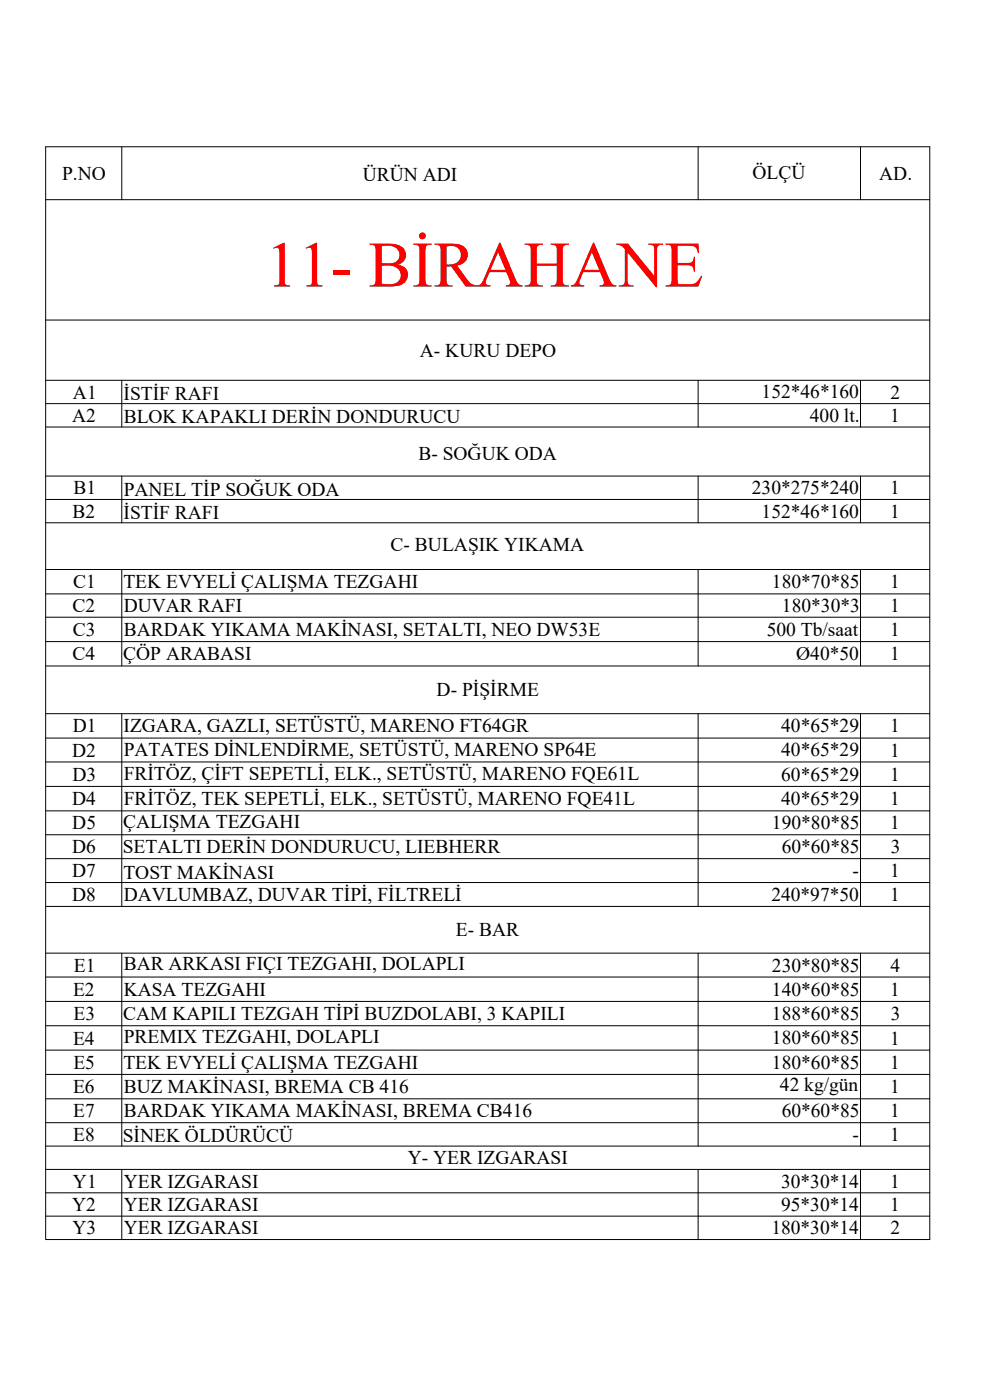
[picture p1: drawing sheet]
<svg xmlns="http://www.w3.org/2000/svg" width="594mm" height="841mm" viewBox="0 0 594 841" stroke-linecap="round" stroke-linejoin="round" font-family="sans-serif">
<defs><g id="words">
<text font-size="39" fill="#f00" x="160" y="172">11- BİRAHANE</text>
<g font-size="11.7">
<text x="37" y="108">P.NO</text>
<text x="452" y="108">ÖLÇÜ</text>
<text x="528" y="108">AD.</text>
<text x="218" y="109">ÜRÜN ADI</text>
<text x="252" y="214">A- KURU DEPO</text>
<text x="44" y="239">A1</text>
<text x="457" y="239">152*46*160</text>
<text x="535" y="239">2</text>
<text x="74" y="240">İSTİF RAFI</text>
<text x="43" y="253">A2</text>
<text x="74" y="254">BLOK KAPAKLI DERİN DONDURUCU</text>
<text x="486" y="253">400 lt.</text>
<text x="535" y="253">1</text>
<text x="251" y="276">B- SOĞUK ODA</text>
<text x="44" y="297">B1</text>
<text x="74" y="298">PANEL TİP SOĞUK ODA</text>
<text x="452" y="297">230*275*240</text>
<text x="535" y="297">1</text>
<text x="44" y="311">B2</text>
<text x="74" y="312">İSTİF RAFI</text>
<text x="457" y="311">152*46*160</text>
<text x="535" y="311">1</text>
<text x="235" y="331">C- BULAŞIK YIKAMA</text>
<text x="44" y="353">C1</text>
<text x="74" y="353">TEK EVYELİ ÇALIŞMA TEZGAHI</text>
<text x="464" y="353">180*70*85</text>
<text x="535" y="353">1</text>
<text x="44" y="368">C2</text>
<text x="74" y="368">DUVAR RAFI</text>
<text x="470" y="368">180*30*3</text>
<text x="535" y="368">1</text>
<text x="44" y="382">C3</text>
<text x="74" y="382">BARDAK YIKAMA MAKİNASI, SETALTI, NEO DW53E</text>
<text x="461" y="382">500 Tb/saat</text>
<text x="535" y="382">1</text>
<text x="43" y="397">C4</text>
<text x="74" y="397">ÇÖP ARABASI</text>
<text x="478" y="397">Ø40*50</text>
<text x="535" y="397">1</text>
<text x="262" y="418">D- PİŞİRME</text>
<text x="44" y="440">D1</text>
<text x="74" y="440">IZGARA, GAZLI, SETÜSTÜ, MARENO FT64GR</text>
<text x="469" y="440">40*65*29</text>
<text x="535" y="440">1</text>
<text x="43" y="455">D2</text>
<text x="74" y="454">PATATES DİNLENDİRME, SETÜSTÜ, MARENO SP64E</text>
<text x="469" y="454">40*65*29</text>
<text x="535" y="455">1</text>
<text x="44" y="469">D3</text>
<text x="74" y="469">FRİTÖZ, ÇİFT SEPETLİ, ELK., SETÜSTÜ, MARENO FQE61L</text>
<text x="469" y="469">60*65*29</text>
<text x="535" y="469">1</text>
<text x="43" y="484">D4</text>
<text x="74" y="484">FRİTÖZ, TEK SEPETLİ, ELK., SETÜSTÜ, MARENO FQE41L</text>
<text x="469" y="484">40*65*29</text>
<text x="535" y="484">1</text>
<text x="74" y="497">ÇALIŞMA TEZGAHI</text>
<text x="43" y="498">D5</text>
<text x="464" y="498">190*80*85</text>
<text x="535" y="498">1</text>
<text x="43" y="513">D6</text>
<text x="74" y="513">SETALTI DERİN DONDURUCU, LIEBHERR</text>
<text x="470" y="513">60*60*85</text>
<text x="535" y="513">3</text>
<text x="43" y="527">D7</text>
<text x="74" y="528">TOST MAKİNASI</text>
<text x="512" y="527">-</text>
<text x="535" y="527">1</text>
<text x="43" y="541">D8</text>
<text x="74" y="541">DAVLUMBAZ, DUVAR TİPİ, FİLTRELİ</text>
<text x="463" y="541">240*97*50</text>
<text x="535" y="541">1</text>
<text x="274" y="563">E- BAR</text>
<text x="44" y="584">E1</text>
<text x="74" y="583">BAR ARKASI FIÇI TEZGAHI, DOLAPLI</text>
<text x="464" y="584">230*80*85</text>
<text x="535" y="584">4</text>
<text x="44" y="598">E2</text>
<text x="74" y="598">KASA TEZGAHI</text>
<text x="464" y="598">140*60*85</text>
<text x="535" y="598">1</text>
<text x="44" y="613">E3</text>
<text x="74" y="613">CAM KAPILI TEZGAH TİPİ BUZDOLABI, 3 KAPILI</text>
<text x="464" y="613">188*60*85</text>
<text x="535" y="613">3</text>
<text x="44" y="627">E4</text>
<text x="74" y="627">PREMIX TEZGAHI, DOLAPLI</text>
<text x="464" y="627">180*60*85</text>
<text x="535" y="627">1</text>
<text x="74" y="642">TEK EVYELİ ÇALIŞMA TEZGAHI</text>
<text x="44" y="642">E5</text>
<text x="464" y="642">180*60*85</text>
<text x="535" y="642">1</text>
<text x="44" y="657">E6</text>
<text x="74" y="657">BUZ MAKİNASI, BREMA CB 416</text>
<text x="469" y="656">42 kg/gün</text>
<text x="535" y="657">1</text>
<text x="44" y="671">E7</text>
<text x="74" y="671">BARDAK YIKAMA MAKİNASI, BREMA CB416</text>
<text x="470" y="671">60*60*85</text>
<text x="535" y="671">1</text>
<text x="44" y="685">E8</text>
<text x="74" y="686">SİNEK ÖLDÜRÜCÜ</text>
<text x="512" y="685">-</text>
<text x="535" y="685">1</text>
<text x="245" y="699">Y- YER IZGARASI</text>
<text x="44" y="713">Y1</text>
<text x="74" y="713">YER IZGARASI</text>
<text x="469" y="713">30*30*14</text>
<text x="535" y="713">1</text>
<text x="43" y="728">Y2</text>
<text x="74" y="727">YER IZGARASI</text>
<text x="469" y="727">95*30*14</text>
<text x="535" y="728">1</text>
<text x="44" y="741">Y3</text>
<text x="74" y="741">YER IZGARASI</text>
<text x="463" y="741">180*30*14</text>
<text x="535" y="742">2</text>
</g>
</g></defs>
<!-- layer: 0 -->
<g fill="none" stroke="#000" stroke-width=".6">
<path d="M27 88h532v657h-532zM73 88v32M419 88v32M517 88v32M27 120h532M27 192h532M27 228h532M73 228v29M419 228v29M517 228v29M27 242h532M27 257h532"/>
<path d="M27 286h532M73 286v28M419 286v28M517 286v28M27 300h532M27 314h532M27 342h532M27 357h532M73 342v58M419 342v58M517 342v58M27 371h532"/>
<path d="M27 385h532M27 400h532M27 429h532M73 429v116M419 429v116M517 429v116M27 443h532M27 458h532M27 472h532M27 487h532M27 501h532M27 516h532"/>
<path d="M27 530h532M27 545h532M27 573h532M73 573v115M419 573v115M517 573v115M27 587h532M27 602h532M27 616h532M27 631h532M27 645h532M27 660h532"/>
<path d="M27 674h532M27 688h532M27 703h532M27 717h532M73 703v42M419 703v42M517 703v42M27 731h532"/>
</g>
<use href="#words"/>
</svg>
